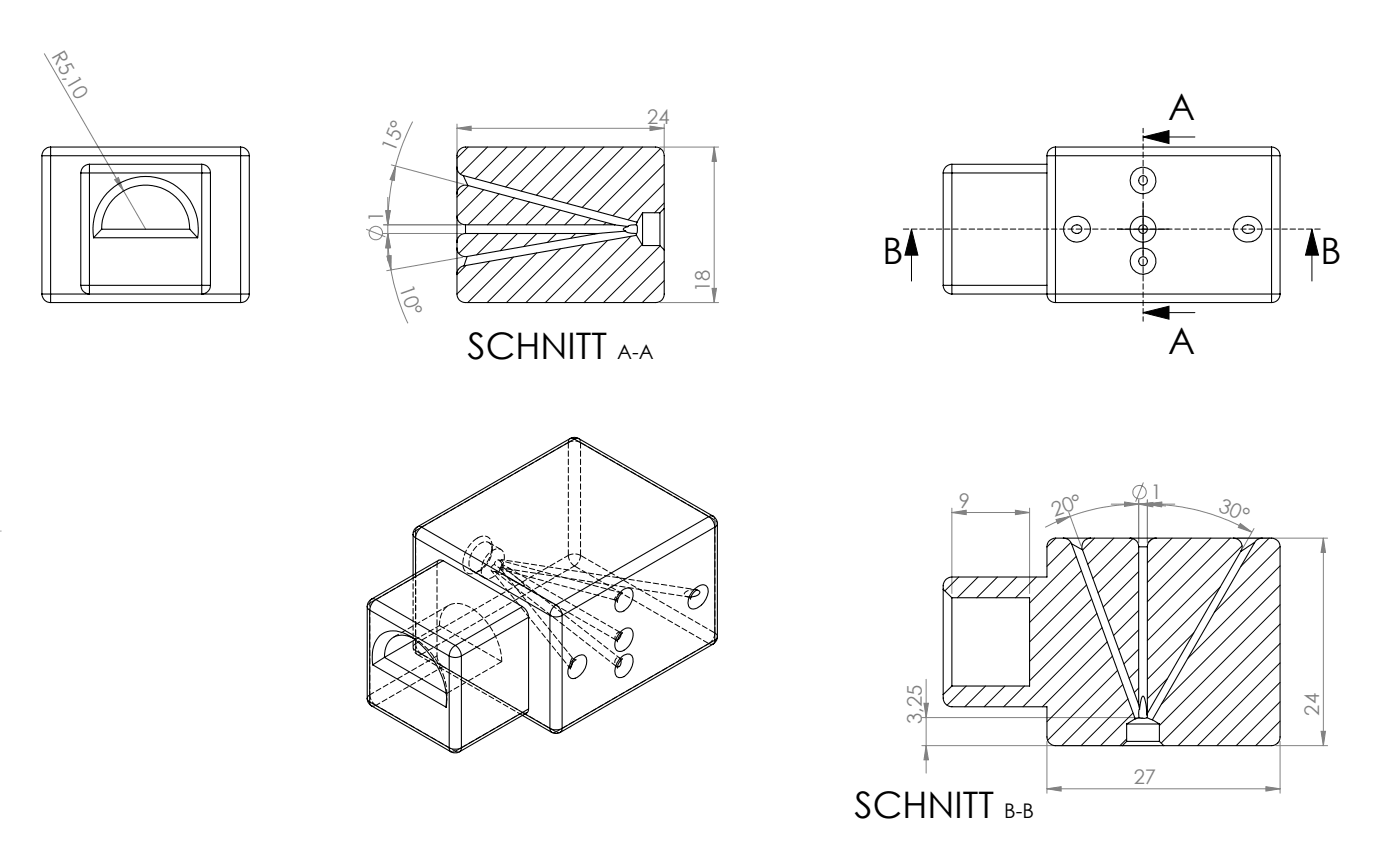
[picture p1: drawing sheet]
<svg xmlns="http://www.w3.org/2000/svg" width="324mm" height="197mm" viewBox="0 0 324 197" stroke-linecap="round" stroke-linejoin="round" font-family="sans-serif">
<defs><g id="words">
<g font-size="8.5">
<text x="270.5" y="27.9">A</text>
<text x="204.3" y="61.2">B</text>
<text x="305.7" y="61.2">B</text>
<text x="108.3" y="83.2">SCHNITT</text>
<text x="270.5" y="81.9">A</text>
<text x="197.9" y="189.3">SCHNITT</text>
</g>
<g font-size="4.7" fill="#808080">
<text x="11.8" y="13" transform="rotate(60 11.8 13)">R5,10</text>
<text x="149.9" y="28.7">24</text>
<text x="91.3" y="35.4" transform="rotate(-68 91.3 35.4)">15°</text>
<text x="88.7" y="51.3" transform="rotate(-90 88.7 51.3)">1</text>
<text x="92.4" y="66.7" transform="rotate(70 92.4 66.7)">10°</text>
<text x="164.4" y="67.5" transform="rotate(-90 164.4 67.5)">18</text>
<text x="222" y="117.5">9</text>
<text x="244.2" y="119.7" transform="rotate(-20 244.2 119.7)">20°</text>
<text x="266.4" y="115.6">1</text>
<text x="281.9" y="118.2" transform="rotate(23 281.9 118.2)">30°</text>
<text x="213.4" y="167.5" transform="rotate(-90 213.4 167.5)">3,25</text>
<text x="305.4" y="165.6" transform="rotate(-90 305.4 165.6)">24</text>
<text x="262.5" y="181.5">27</text>
</g>
<g font-size="4.7">
<text x="142.9" y="83.1">A-A</text>
<text x="232.5" y="189.3">B-B</text>
</g>
</g></defs>
<g fill="none" stroke="#808080" stroke-width=".23">
<path d="M10.3 12.4l23.4 40.6M90.6 38.1l16.8 4.5M91.6 38.4l-.3 3.3-1-.2zM91.6 38.4a52.8 52.8 0 0 0-1.8 13.6M95.5 28.1a50.6 50.6 0 0 0-3.9 10.3M105.8 29.7l3.3-.5v1zM105.8 28.7v15.1M105.8 29.7h48M150.5 29.2l3.3 .5-3.3 .5zM152.8 34h13.6M153.8 28.7v6.3M165.4 34v36"/>
<path d="M165.4 34l.5 3.3h-1zM26.5 41.6l.9-.5 1.2 3.1zM84.8 53l4.4 1.8M88.8 54h18M89.3 48.7h1l-.5 3.3zM89.4 48.7h1l-.6 3.3zM89.6 59.3l1-.2-.1 3.4zM89.8 45.7v14.7M89.8 54l.5 3.3h-1zM89.8 54l.6 3.3h-1zM89.8 54a46.8 46.8 0 0 0 .7 8.5M106.8 52h-18"/>
<path d="M107.1 59.5l-17.6 3.1M90.5 62.5l.6 2.9 1.1 3.9 2.2 5.5M152.8 70h13.6M164.9 66.7h1l-.5 3.3zM220.4 118.6l3.3-.5v1zM220.4 117.6v19.7M220.4 118.6h18M235.1 118.1l3.3 .5-3.3 .5zM238.4 117.6v19.7M247.4 118.5l2.9 7.8M247.8 119.5l-3 1.1-2.8 1.4M257.3 116.6h14.7"/>
<path d="M260.4 116.1l3.2 .5-3.2 .6zM263.6 116.6l3.4-.3-.1 1zM263.6 116.6a45.5 45.5 0 0 0-15.8 2.9M263.6 116.6l6.4 .5M263.6 115.7v9.8M264.7 111.6l-1.8 4.5M265.6 115.7v9.8M265.6 116.6l3.4-.3-.1 1zM265.6 116.6a48.3 48.3 0 0 1 24.2 6.5M265.6 116.6l3.4-.5v1.1zM244.5 120.2l3.3-.7-2.9 1.7zM286.6 124.5h20.8"/>
<path d="M287.2 121.1l2.6 2-3.1-1.1zM290.3 122.3l-2.5 4.4M306.4 124.5v48M306.4 124.5l.5 3.3h-1zM214.4 157.2v21.7M213.4 172.5h55M213.4 166h51.2M213.9 162.7h1.1l-.6 3.3zM214.4 172.5l.6 3.3h-1.1zM242.4 171.5v12M295.4 172.5h12M296.4 171.5v12"/>
<path d="M305.9 169.2h1l-.5 3.3zM242.4 182.5l3.3-.5v1zM242.4 182.5h54M293.1 182l3.3 .5-3.3 .5z"/>
<circle cx="87" cy="53.9" r="1.56"/>
<circle cx="263.8" cy="113.9" r="1.56"/>
</g>
<path d="M264.7 31.7l6-1.5v3zM264.7 31.7h12M211 53l1.5 6h-3zM211 53v12M259.6 53h10M264.7 48v10M303.7 53l1.6 6h-3zM303.7 53v12M264.7 72.3l6-1.4v3zM264.7 72.3h12" fill="none" stroke="#000" stroke-width=".23"/>
<path d="M259.7 53h-1M264.7 48v-1M264.7 58v1M269.7 53h1" fill="none" stroke="#000" stroke-width=".23" stroke-dasharray="15.2 1.3 1.3 1.3"/>
<path d="M264.7 29.7v44.6" fill="none" stroke="#000" stroke-width=".23" stroke-dasharray="1.3 .6" stroke-dashoffset=".2"/>
<path d="M305.8 53h-96.8" fill="none" stroke="#000" stroke-width=".23" stroke-dasharray="1.3 .6" stroke-dashoffset="-.1"/>
<path d="M-.1 122.9h.4" fill="none" stroke="#c0c0c0" stroke-width=".35"/>
<g fill="#000">
<path d="M264.7 31.7l6-1.5v3zM264.7 72.3l6-1.4v3z"/>
<path d="M303.7 53l1.6 6h-3zM211 53l1.5 6h-3z"/>
</g>
<g fill="#808080">
<path d="M26.5 41.6l.9-.5 1.2 3.1z"/>
<path d="M287.2 121.1l2.6 2-3.1-1.1zM265.6 116.6l3.4-.3-.1 1z"/>
<path d="M293.1 182l3.3 .5-3.3 .5zM242.4 182.5l3.3-.5v1z"/>
<path d="M260.4 116.1l3.2 .5-3.2 .6zM265.6 116.6l3.4-.5v1.1z"/>
<path d="M105.8 29.7l3.3-.5v1zM150.5 29.2l3.3 .5-3.3 .5z"/>
<path d="M263.6 116.6l3.4-.3-.1 1zM244.5 120.2l3.3-.7-2.9 1.7z"/>
<path d="M91.6 38.4l-.3 3.3-1-.2zM89.4 48.7h1l-.6 3.3z"/>
<path d="M214.4 172.5l.6 3.3h-1.1zM213.9 162.7h1.1l-.6 3.3z"/>
<path d="M89.3 48.7h1l-.5 3.3zM89.8 54l.5 3.3h-1zM165.4 34l.5 3.3h-1zM164.9 66.7h1l-.5 3.3zM306.4 124.5l.5 3.3h-1zM305.9 169.2h1l-.5 3.3z"/>
<path d="M89.8 54l.6 3.3h-1zM89.6 59.3l1-.2-.1 3.4z"/>
<path d="M220.4 118.6l3.3-.5v1zM235.1 118.1l3.3 .5-3.3 .5z"/>
</g>
<g fill="none" stroke="#000" stroke-width=".25">
<path d="M9.7 36h2M9.7 36v32M11.7 34a2.05 2.05 0 0 0-2 2M11.7 34v2M11.7 34h44M11.7 36h44M11.7 36v32M20.7 38v2M20.7 38a2.05 2.05 0 0 0-2 2M20.7 38h26M46.7 38v2M46.7 38a2.05 2.05 0 0 1 2 2"/>
<path d="M55.7 36h2M55.7 34v2M55.7 34a2.05 2.05 0 0 1 2 2M55.7 36v32M57.7 36v32M105.8 38.7v6.2M105.8 38.7a1.91 1.91 0 0 0 1.5 1.9M105.8 38.7v-2.7a1.99 1.99 0 0 1 2-2h44a1.99 1.99 0 0 1 2 2v12.2M220.4 38a2.05 2.05 0 0 0-2 2M220.4 38v2M220.4 38h22M242.4 36h2"/>
<path d="M242.4 36v32M244.4 34v2M244.4 34a1.99 1.99 0 0 0-2 2M244.4 34h50M244.4 36h50M244.4 36v32M262.3 39.8a3 3 0 0 1 4.6 0 3 3 0 0 1-.8 4.6 3 3 0 0 1-4.3-1.6l-.1-1.1 .1-1zM294.4 34a1.99 1.99 0 0 1 2 2M294.4 36h2M294.4 34v2M294.4 36v32M296.4 36v32"/>
<path d="M18.7 40h2M18.7 40v26M20.7 40h26M20.7 40v26M21.7 55a12.2 12.2 0 0 1 12-14.2 12.2 12.2 0 0 1 12.1 14.2M21.7 55h24.1M23.5 53a10.2 10.2 0 0 1 10.2-10.2 10.2 10.2 0 0 1 10.2 10.2M23.5 53l-1.8 2M23.5 53h20.4M43.9 53l1.9 2M46.7 40h2M46.7 40v26"/>
<path d="M48.7 40v26M105.8 57.4a1.97 1.97 0 0 0 2.3 2M105.8 57.4v6M105.8 50a1.93 1.93 0 0 0 2 2M105.8 50v6M105.8 44.9v5.1M105.8 56v1.4M107.3 40.6l1 2.3M107.3 40.6l40.2 10.8M107.8 52v2M107.8 54a1.99 1.99 0 0 0-2 2M107.8 52h34.6"/>
<path d="M107.8 54h30.7M108.1 59.4l-.7 2.1M108.3 42.9a1.97 1.97 0 0 0-2.5 2M108.3 42.9l34.1 9.1M138.5 54l-30.4 5.4M142.4 52l3 .4M144.9 53.5l-6.4 .5M144.9 53.5a3.1 3.1 0 0 0 2.4 .5M145.4 52.4l-1 .5-.1 .2 .6 .4M147.3 54l.1 .4M147.3 52l-1.2 .1-.6 .1-.1 .2M147.3 52l.2 .3 .1 1.2-.3 .5"/>
<path d="M147.4 54.4l-40 7.1M147.4 54.4l1.4 2.4M147.5 51.4l-.2 .6M148.8 49.2v7.6M148.8 56.8h4M148.8 49.2h4M148.8 49.2l-1.3 2.2M152.8 49.2v7.6M152.8 56.8l1 1M153.8 57.8v10.2a1.93 1.93 0 0 1-2 2h-44a1.93 1.93 0 0 1-2-2v-4.6a1.96 1.96 0 0 1 1.6-1.9M153.8 48.2v9.6M153.8 48.2l-1 1"/>
<path d="M218.4 40h2M218.4 40v26M220.4 40h22M220.4 40v26M247.2 50.8a3.1 3.1 0 0 1 4.4 0 3.1 3.1 0 0 1 0 4.4 3.1 3.1 0 0 1-4.3 .1 2.95 2.95 0 0 1-.1-4.5zM248.5 52.3a1.06 1.06 0 0 1 1.6 0 1.06 1.06 0 0 1-.2 1.6 1.1 1.1 0 0 1-1.3-.1 1.1 1.1 0 0 1-.3-1.3zM264.1 40.8a1.05 1.05 0 0 1 1.5 .5 1.05 1.05 0 0 1-.6 1.4 1.05 1.05 0 0 1-1.4-.8l.1-.5zM286.1 51.3a3.4 3.4 0 0 1 3.8-1.2 3.4 3.4 0 0 1 2.3 3.1 3.4 3.4 0 0 1-3.4 2.8 3.4 3.4 0 0 1-3.2-2.9l.1-.9zM287.8 52.5a1.71 1.71 0 0 1 2.6 .4 1.5 1.5 0 0 1-2.4 .8l-.2-.2a.78 .78 0 0 1 0-1zM9.7 68a1.99 1.99 0 0 0 2 2M9.7 68h2M11.7 68v2"/>
<path d="M11.7 68h44M11.7 70h44M18.7 66a1.99 1.99 0 0 0 2 2v-2M18.7 66h2M20.7 66h26M46.7 66v2a1.95 1.95 0 0 0 2-2M46.7 66h2M55.7 68v2M55.7 68h2M57.7 68a1.99 1.99 0 0 1-2 2M218.4 66h2M218.4 66a2.05 2.05 0 0 0 2 2"/>
<path d="M220.4 66v2M220.4 68h22M220.4 66h22M242.4 68h2M242.4 68a1.93 1.93 0 0 0 2 2M244.4 68v2M244.4 68h50M244.4 70h50M294.4 68h2M294.4 68v2M296.4 68a1.93 1.93 0 0 1-2 2M132 101.5a1.93 1.93 0 0 1 2 0"/>
<path d="M132 101.5l.4-.1 .6 .2M132 101.5l-35.4 20.4M133 101.6l-35.4 20.4M133 101.6l31.1 17.9M134 101.5l-.5-.1-.5 .2M134 101.5l31.1 17.9M164.1 119.5a2.97 2.97 0 0 1 1.4 2.5M164.1 119.5l-35.4 20.5M165.1 119.4a2.14 2.14 0 0 1 1 1.8M165.1 119.4h-.5l-.5 .1M86 138.6a1.93 1.93 0 0 0-1 1.7M86 138.6l.5-.1 .5 .2"/>
<path d="M87 138.7a3.1 3.1 0 0 0-1.4 2.5M87 138.7l18.4 10.6M95.6 123.6l.2 .5 .4 .3M95.6 123.6v9.5M96.2 124.4l31.1 18M96.2 124.4v8.3M96.6 121.9a1.84 1.84 0 0 0-1 1.7M96.6 121.9l.5-.1 .5 .2M97.6 122a3.2 3.2 0 0 0-1.4 2.4M97.6 122l31.1 18M102.6 129.7l-.6-.1h-.4l-15.6 9M102.6 129.7l-15.6 9"/>
<path d="M102.6 129.7l18.4 10.6M128.7 140a3.1 3.1 0 0 1 1.4 2.4M128.7 140a3.1 3.1 0 0 0-1.4 2.4M144.1 136.6a1.42 1.42 0 0 1 1.8-.5 1.42 1.42 0 0 1 .7 1.8 4.4 4.4 0 0 1-2.6 3.6l-.7 .1a1.71 1.71 0 0 1-.8-2.5l.3-1zM144.1 137.2a2.6 2.6 0 0 0-1.1 2.1M160.8 136.3a2.41 2.41 0 0 1 2.5-.9 1.66 1.66 0 0 1 .5 2.3 4 4 0 0 1-3.6 3.2 1.25 1.25 0 0 1-.9-1.4 4.6 4.6 0 0 1 1.5-3.2zM161.3 136.5l.7 .4-.1 .5a2.58 2.58 0 0 1-1.9 .7M161.4 136.5a2.74 2.74 0 0 0-1.5 2.2M165.5 122l-35.4 20.4M165.5 122v26.1M166.1 121.2l-.1 .4-.5 .4M166.1 121.2v26.1"/>
<path d="M218.4 136.3v24.4M218.4 136.3l2 2M220.4 138.3v20.4M220.4 138.3h18v20.4h-18M246.2 124.5a1.97 1.97 0 0 1 1.9 1.3M246.2 124.5h6.3M246.2 124.5a3.7 3.7 0 0 0-2.9 .4 1.82 1.82 0 0 0-.9 1.6v7h-22a2.2 2.2 0 0 0-2 2.8M248.1 125.8l2.5 1.4M248.1 125.8l14.7 40.5M250.6 127.2l13 35.8M252.5 124.5a1.96 1.96 0 0 0-1.9 2.7M252.5 124.5h9.2"/>
<path d="M261.7 124.5a1.99 1.99 0 0 1 1.9 2M261.7 124.5h6M263.6 126.5h2M263.6 126.5v36.5M265.6 126.5v38.6M267.7 124.5h17.9a1.99 1.99 0 0 1 1.7 3M267.7 124.5a2.05 2.05 0 0 0-2.1 2M285.6 124.5h6.6M287.3 127.5l-21.7 37.6M290.5 125.5l-3.2 2M290.5 125.5l-23.7 41M292.2 124.5a2.07 2.07 0 0 0-1.7 1"/>
<path d="M292.2 124.5h2.2a1.99 1.99 0 0 1 2 2v44a1.99 1.99 0 0 1-2 2h-24.9M85 140.3l.2 .5 .4 .4M85 140.3v21.3M85.6 141.2l18.4 10.6M85.6 141.2v21.2M86.3 153.8a7.8 7.8 0 0 1 1.7-6.7 5.7 5.7 0 0 1 6.8 0 19 19 0 0 1 8.6 15.7l-.1 .8M86.3 153.8l17 9.8M89 152.1l-2.7 1.7M89 152.1l14.3 8.3M95.5 147.6a4.2 4.2 0 0 0-5.9 1.6l-.4 1.3-.2 1.6M96.1 148l-7.1 4.1M104 151.8a3 3 0 0 0 2.8 0"/>
<path d="M104 151.8v21.2M105.4 149.3a2.97 2.97 0 0 0-1.4 2.5M105.4 149.3a3.2 3.2 0 0 1 1.4 2.5M106.8 151.8v21.2M121 140.3a3.2 3.2 0 0 1 1.4 2.5M121 140.3l-15.6 9M122.4 142.8l-15.6 9M122.4 142.8v21.2M127.3 142.4a3 3 0 0 0 2.8 0M127.3 142.4v26.1M130.1 142.4v26.1M132.5 153.4l-.5 1.1"/>
<path d="M133.2 152.1a1.85 1.85 0 0 1 2.1-.5 2.45 2.45 0 0 1 .2 3 3.4 3.4 0 0 1-3 2.4 1.42 1.42 0 0 1-1-1.9 5.1 5.1 0 0 1 1.7-3zM133.4 152.7a2.73 2.73 0 0 0-1.4 2.1M143.4 152.5a2.53 2.53 0 0 1 2.4-1.1 2.05 2.05 0 0 1 .6 2.7 3.3 3.3 0 0 1-3.1 2.7 1.76 1.76 0 0 1-.8-2.5zM143.7 146.2a1.62 1.62 0 0 1 2.7-.4 4.1 4.1 0 0 1-2.7 4.9 1.28 1.28 0 0 1-1.3-1.7l.4-1.5zM143.7 152.8a1.04 1.04 0 0 1-.7 1.5M143.8 146.7l-.1 .6-.6 .7M144.1 146.5a2.59 2.59 0 0 0-1.1 2M144.1 152.4a2.73 2.73 0 0 0-1.1 2.2M165.1 149l-35.4 20.5M165.5 148.1v.3l-.4 .6M165.5 148.1l-35.4 20.4M166.1 147.3a2.14 2.14 0 0 1-1 1.7"/>
<path d="M166.1 147.3l-.1 .4-.5 .4M220.4 158.7l-2 2M85 161.6a1.93 1.93 0 0 0 1 1.7M85 161.6l.2 .4 .4 .4M85.6 162.4l.4 .9M85.6 162.4l18.4 10.6M86 163.3l18.4 10.6M103.4 161.3l-.1 2.3M104 173a3.3 3.3 0 0 0 2.8 0M104 173l.1 .6 .3 .3M104.4 173.9a2.17 2.17 0 0 0 2 0M106.8 173l-.1 .6-.3 .3"/>
<path d="M121 165.5l6.7 4M121.5 165.2l5.8 3.3M122.4 164l-.1 .6-.3 .3-15.6 9M122.4 164l-15.6 9M127.3 168.5a3.3 3.3 0 0 0 2.8 0M127.3 168.5l.1 .6 .3 .4M127.7 169.5a2.1 2.1 0 0 0 2 0M130.1 168.5l-.1 .6-.3 .4M218.4 160.7a2.21 2.21 0 0 0 2 2.8h22v7a1.99 1.99 0 0 0 2 2h15.5M259.9 172.5h9.6M260.8 167.5h7.6M260.8 171.5h7.6"/>
<path d="M260.8 171.5l-.9 1M260.8 167.5v4M262.8 166.3l-2 1.2M263.6 163l.2 1.1M263.7 166.1l-.9 .2M263.8 164.1l-.2 .7 .1 1.3M263.8 164.1l.4-2.4 .3-.5 .2-.1a8.3 8.3 0 0 1 .8 4.3M265.5 165.4l.1 .6M265.6 166l1.2 .5M265.6 166l-.6 .2-1.3-.1M265.6 165.1l-.1 .3M266.8 166.5l1.6 1"/>
<path d="M268.4 171.5l1.1 1M268.4 167.5v4"/>
<circle cx="264.6" cy="53" r="3"/>
<circle cx="264.7" cy="53" r="1.01"/>
<circle cx="264.6" cy="60.4" r="3"/>
<circle cx="264.7" cy="60.4" r="1.02"/>
</g>
<g fill="none" stroke="#000" stroke-width=".23">
<path d="M108.4 34l-2.6 2.6M112.9 34l-6.3 6.3M117.4 34l-7.4 7.4M121.9 34l-8.3 8.3M126.3 34l-9.2 9.3M130.8 34l-10.1 10.2M135.3 34l-11.1 11.2M139.8 34l-12.1 12.1M144.3 34l-13 13M148.8 34l-14 14M152.9 34.4l-14.5 14.5M153.8 38l-11.9 11.9"/>
<path d="M108.4 42.9l-2.6 2.7M110.8 54l-4.6 4.6M112 43.9l-6.2 6.2M115.3 54l-4.9 5M115.5 44.9l-7.2 7.1M118.9 59.5l-10.6 10.5M119.1 45.8l-6.3 6.2M119.8 54l-4 4M122.6 46.7l-5.3 5.3M124.3 58.5l-11.5 11.5M124.3 54l-3 3.1M126.2 47.7l-4.4 4.3"/>
<path d="M128.8 54l-2.1 2.1M129.7 48.6l-3.4 3.4M129.8 57.6l-12.5 12.4M133.2 49.6l-2.4 2.4M133.3 54l-1.1 1.1M135.2 56.6l-13.4 13.4M136.8 50.5l-1.5 1.5M137.8 54l-.2 .2M140.3 51.5l-.5 .5M140.7 55.6l-14.4 14.4M146.1 54.7l-15.4 15.3M148.7 56.6l-13.5 13.4"/>
<path d="M152.9 56.9l-13.2 13.1M153.8 42.5l-8.4 8.3M153.8 47l-2.2 2.2M107.9 61.4l-2.1 2.1M113.4 60.4l-7.6 7.6M153.8 60.4l-9.6 9.6M153.8 64.9l-5.1 5.1M222 133.5l-3.2 3.2M226.5 133.5l-4.8 4.8M230.9 133.5l-4.8 4.8M235.4 133.5l-4.8 4.8M239.9 133.5l-4.8 4.8"/>
<path d="M244.4 124.5l-2 2.1M247.9 125.5l-5.5 5.5M249.2 128.7l-10.8 10.8M250.4 132.1l-12 11.9M251.6 135.3l-13.2 13.2M252.8 138.6l-14.4 14.4M253.4 124.5l-2.8 2.8M257.9 124.5l-6.1 6.1M262.3 124.6l-9.3 9.3M263.6 127.8l-9.4 9.4M263.6 136.7l-7 7M263.6 132.2l-8.2 8.3"/>
<path d="M266.6 124.8l-.6 .6M271.4 124.5l-5.8 5.7M275.8 124.5l-10.2 10.2M280.4 124.5l-14.8 14.7M282.5 135.8l-16.9 16.9M284.8 124.5l-19.2 19.2M287.6 126.3l-22 21.9M293.8 124.5l-6.5 6.6M296.4 126.4l-15.3 15.3M296.4 130.9l-21.4 21.4M296.4 135.4l-27.5 27.5M296.4 139.9l-28 28"/>
<path d="M223.7 158.7l-4.4 4.5M228.2 158.7l-4.8 4.8M232.7 158.7l-4.8 4.8M237.2 158.7l-4.8 4.8M254 141.9l-15.6 15.6M255.2 145.2l-18.3 18.3M256.4 148.5l-15.1 15M257.6 151.8l-15.2 15.2M258.8 155.1l-16.3 16.2M260 158.4l-14.2 14.1M263.6 154.7l-2.2 2.2M263.6 159.2l-1 1"/>
<path d="M263.6 141.2l-5.8 5.9M263.6 145.7l-4.6 4.6M263.6 150.2l-3.4 3.4M270.3 157l-4.7 4.7M276.4 146.4l-10.8 10.8M296.4 144.4l-27.5 27.5M296.4 148.9l-23.6 23.6M296.4 153.4l-19.1 19.1M296.4 157.9l-14.7 14.6M260.8 171l-1.5 1.5M261.2 161.7l-10.9 10.8M262.3 165l-7.5 7.5"/>
<path d="M295.9 171.9l-.2 .1M296.4 162.4l-10.2 10.1M296.4 166.8l-5.7 5.7"/>
</g>
<path d="M110.6 132.3l.7-.4M113.9 127.3v-.9M116.2 130.6v-.3l-.4-.4M116.2 130.6l.3 .3-.1 .3M142.4 138.8l.6 .5M133.4 152.6l-.8-.3M143.5 152.3l-24.4-19.1M144.1 152.4l-.6-.1M103.4 160.4a15.7 15.7 0 0 0-7.8-12.8M103.4 160.4v.9" fill="none" stroke="#000" stroke-width=".23" stroke-dasharray="1.3 .6" stroke-dashoffset=".4"/>
<path d="M85.6 139.5l15.6-9M96.2 122.8l35.4-20.4M131.6 128.5l-35.4 20.4M97.6 151.4l35.4-20.4M101.2 151.8l-15.6 8.9M116.2 153.1a15.6 15.6 0 0 0-8.3-13.1 4.1 4.1 0 0 0-6.1 3.9l-.1 .8M164.1 148.9l-35.3 20.4M87 163.2l15.6-9M121 164.8l-15.6 9" fill="none" stroke="#000" stroke-width=".23" stroke-dasharray="1.3 .6" stroke-dashoffset=".2"/>
<path d="M96.2 132.7v17.8M114.6 132.2a.78 .78 0 0 1-1-.6 .78 .78 0 0 1 .7-.9l.2-.1M115.8 131.4h.5l.1-.2M115.8 129.9l.1-.3a.3 .3 0 0 1 .4 .1 .3 .3 0 0 1 0 .4l-.5 1.3M143.8 137.2l-28.3-7.6M96.1 148l5.6-3.3M121 164.8l.6 .4" fill="none" stroke="#000" stroke-width=".23" stroke-dasharray="1.3 .6" stroke-dashoffset=".3"/>
<g fill="none" stroke="#000" stroke-width=".23" stroke-dasharray="1.3 .6">
<path d="M131.6 102.4v26.1M109.4 132.1l2.8 1.6M110.6 124.5a7 7 0 0 0-3.3 7 1.93 1.93 0 0 0 3 .9 7.1 7.1 0 0 0 3.5-6.9 1.98 1.98 0 0 0-3.2-1M114.6 132.2l28.1 22M116 127.1l-2.8-1.6M117.2 132.1l25.2 6.7M134.4 128.5v-26.1M142.7 138.7l.5-.4M144.1 137.2h-.3M161.3 136.5a2.81 2.81 0 0 0-2.9 .9l.1 .4a1.73 1.73 0 0 0 1.5 .3M161.4 136.5h-.1M165.5 120.3v26.2"/>
<path d="M96.2 148.9v-26.1M103.9 140.1l-12.8 7.3M131.9 154.5l.2 .2M142.6 148l.4 .5M142.7 154.2l.3 .3M144.1 146.4l-.5-.1M103.3 160.4h.1M103.4 160.4l12.8-7.3"/>
</g>
<g fill="none" stroke="#000" stroke-width=".23" stroke-dasharray="1.3 .6" stroke-dashoffset=".5">
<path d="M131.6 102.4l.1-.6 .3-.3M134 101.5l.3 .3 .1 .6M165.1 119.4l.3 .4 .1 .5M85.6 139.5l-.4 .4-.2 .4M86 138.6l-.3 .4-.1 .5M96.2 122.8l.1-.6 .3-.3M96.2 122.8l-.4 .4-.2 .4M101.2 130.5l.1-.5 .3-.4M101.2 130.5v21.3M113.8 132.1l18.1 22.4M114.5 130.6a.79 .79 0 0 1 .4-.9 .79 .79 0 0 1 .9 .2M159.2 138.1l.4 .2 .3 .4"/>
<path d="M166.1 121.1l-.1-.4-.5-.4M95.6 149.7a2 2 0 0 0 1 1.8M96.2 150.5a.86 .86 0 0 1-.6-.8 .86 .86 0 0 1 .6-.8M97.6 151.4a.86 .86 0 0 1-1 .1 .86 .86 0 0 1-.4-1M102.6 154.2l18.4 10.6M165.1 149l-.4 .1-.6-.2M165.5 146.5l.5 .3 .1 .5M85 161.6l.2-.5 .4-.4M85.6 160.7v-21.2M86 163.3l.5 .1 .5-.2M104.4 173.9l.5 .1 .5-.2M105.4 173.8l-18.4-10.6"/>
<path d="M105.4 173.8l.6 .2 .4-.1M122 164.9l-.5 .1-.5-.2M128.8 169.3l-.6 .2-.4-.1M129.8 169.4l-.5 .1-.5-.2"/>
</g>
<path d="M131.6 102.4a3.1 3.1 0 0 1 2.8 0M116.4 131.2l3 2.2a5.6 5.6 0 0 1 2 2l-1-.3-4.2-2.3M118.5 134.2l24.1 13.8M133 131a3.1 3.1 0 0 1-1.4-2.5M134.4 128.5a3.1 3.1 0 0 0-2.8 0M134.4 128.5a3.1 3.1 0 0 1-1.4 2.5M143.9 137.4l-.1-.2a2.19 2.19 0 0 0-1.5 1.5h.4M97.6 151.4a3.1 3.1 0 0 1-1.4-2.5M102.6 154.2a3.1 3.1 0 0 1-1.4-2.4M165.5 146.5a3.1 3.1 0 0 1-1.4 2.4M85.6 160.7a3.1 3.1 0 0 0 1.4 2.5" fill="none" stroke="#000" stroke-width=".23" stroke-dasharray="1.3 .6" stroke-dashoffset=".1"/>
<path d="M134.4 102.4l31.1 17.9M133 131l31.1 17.9M96.2 150.5l6.4 3.7M132.6 152.3l-16.6-20.5M143.8 146.7a.4 .4 0 0 0-.6-.4 1.15 1.15 0 0 0-.6 1.8l.5-.1M165.5 146.5l-31.1-18M128.8 169.3l-31.2-17.9" fill="none" stroke="#000" stroke-width=".23" stroke-dasharray="1.3 .6" stroke-dashoffset="-.2"/>
<path d="M95.6 133.1v16.6M96.6 151.5l24.4 14M101.7 144.7l14.5 8.4M143.6 146.3l-26-15" fill="none" stroke="#000" stroke-width=".23" stroke-dasharray="1.3 .6" stroke-dashoffset="-.1"/>
<path d="M115.8 131.4l-.3 .4a.81 .81 0 0 1-.9 .4M115.9 131.7l.6 .9v.2h-.3M96.2 147.9l-1.4-.8M103.4 162.1v-1.7" fill="none" stroke="#000" stroke-width=".23" stroke-dasharray="1.3 .6" stroke-dashoffset=".8"/>
<path d="M114.5 130.6l1.4 1.1" fill="none" stroke="#000" stroke-width=".23" stroke-dasharray="1.3 .6" stroke-dashoffset=".9"/>
<path d="M116.2 132.8l-.1 .1a1.67 1.67 0 0 1-1.5-.7" fill="none" stroke="#000" stroke-width=".23" stroke-dasharray="1.3 .6" stroke-dashoffset="1"/>
<path d="M111.4 132a5.5 5.5 0 0 1 3.6-5 1.66 1.66 0 0 1 1.8 2.1 5.3 5.3 0 0 1-3.9 4.8 1.59 1.59 0 0 1-1.5-1.9M113.9 127.3a5.5 5.5 0 0 1-3.6 5 1.66 1.66 0 0 1-1.7-2.2 5.3 5.3 0 0 1 3.8-4.8 1.59 1.59 0 0 1 1.5 2M115.8 131.4l43.4 6.7M115.9 131.7l2.3 .6 .5-.1-.9-.8-1.6-.8M132.5 153.4l.2-.8-.2-.3-.5 1a1.05 1.05 0 0 0 0 1.3l.1-.1" fill="none" stroke="#000" stroke-width=".23" stroke-dasharray="1.3 .6" stroke-dashoffset=".6"/>
<path d="M161.3 136.5l-45.2-7M143.8 152.7a.69 .69 0 0 0-.8-.6 .69 .69 0 0 0-.6 .8l-.1 .3a.95 .95 0 0 0 .7 1.1" fill="none" stroke="#000" stroke-width=".23" stroke-dasharray="1.3 .6" stroke-dashoffset=".7"/>
<use href="#words"/>
</svg>
